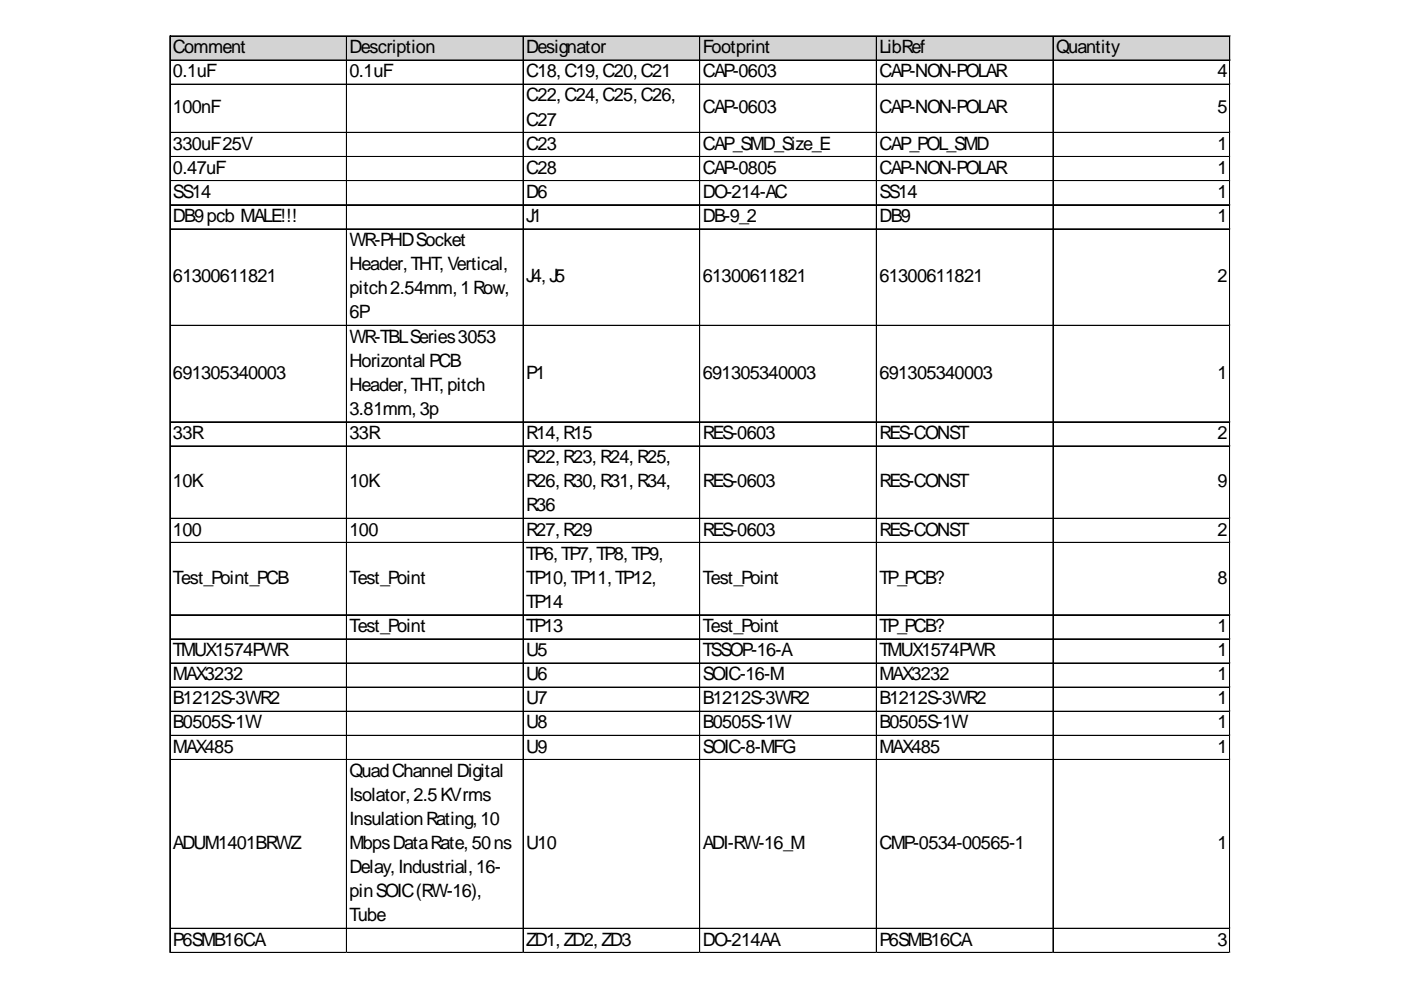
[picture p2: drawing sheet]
<svg xmlns="http://www.w3.org/2000/svg" width="297mm" height="210mm" viewBox="0 0 297 210" stroke-linecap="round" stroke-linejoin="round" font-family="sans-serif">
<defs><g id="words">
<g font-size="3.9">
<text x="36.7" y="11.3">Comment</text>
<text x="74.1" y="11.3">Description</text>
<text x="111.6" y="11.3">Designator</text>
<text x="149" y="11.3">Footprint</text>
<text x="186.5" y="11.3">LibRef</text>
<text x="223.9" y="11.3">Quantity</text>
<text x="36.7" y="16.4">0.1uF</text>
<text x="74.1" y="16.4">0.1uF</text>
<text x="111.6" y="16.4">C18,C19,C20,C21</text>
<text x="149" y="16.4">CAP-0603</text>
<text x="186.5" y="16.4">CAP-NON-POLAR</text>
<text x="258.1" y="16.4">4</text>
<text x="111.6" y="21.5">C22,C24,C25,C26,</text>
<text x="36.7" y="24.1">100nF</text>
<text x="111.6" y="26.6">C27</text>
<text x="149" y="24.1">CAP-0603</text>
<text x="186.5" y="24.1">CAP-NON-POLAR</text>
<text x="258.1" y="24.1">5</text>
<text x="36.7" y="31.7">330uF25V</text>
<text x="111.6" y="31.7">C23</text>
<text x="149" y="31.7">CAP_SMD_Size_E</text>
<text x="186.5" y="31.7">CAP_POL_SMD</text>
<text x="258.1" y="31.7">1</text>
<text x="36.7" y="36.8">0.47uF</text>
<text x="36.7" y="42">SS14</text>
<text x="111.6" y="36.8">C28</text>
<text x="111.6" y="42">D6</text>
<text x="149" y="36.8">CAP-0805</text>
<text x="149" y="42">DO-214-AC</text>
<text x="186.5" y="36.8">CAP-NON-POLAR</text>
<text x="186.5" y="42">SS14</text>
<text x="258.1" y="36.8">1</text>
<text x="258.1" y="42">1</text>
<text x="36.7" y="47.1">DB9pcb MALE!!!</text>
<text x="111.6" y="47.1">J1</text>
<text x="149" y="47.1">DB-9_2</text>
<text x="186.5" y="47.1">DB9</text>
<text x="258.1" y="47.1">1</text>
<text x="74.1" y="52.2">WR-PHDSocket</text>
<text x="36.7" y="59.8">61300611821</text>
<text x="74.1" y="57.3">Header,THT,Vertical,</text>
<text x="111.6" y="59.8">J4,J5</text>
<text x="149" y="59.8">61300611821</text>
<text x="186.5" y="59.8">61300611821</text>
<text x="258.1" y="59.8">2</text>
<text x="74.1" y="62.4">pitch2.54mm,1Row,</text>
<text x="74.1" y="67.5">6P</text>
<text x="74.1" y="72.6">WR-TBLSeries3053</text>
<text x="74.1" y="77.7">Horizontal PCB</text>
<text x="36.7" y="80.3">691305340003</text>
<text x="74.1" y="82.9">Header,THT,pitch</text>
<text x="111.6" y="80.3">P1</text>
<text x="149" y="80.3">691305340003</text>
<text x="186.5" y="80.3">691305340003</text>
<text x="258.1" y="80.3">1</text>
<text x="74.1" y="88">3.81mm,3p</text>
<text x="36.7" y="93.1">33R</text>
<text x="74.1" y="93.1">33R</text>
<text x="111.6" y="93.1">R14,R15</text>
<text x="149" y="93.1">RES-0603</text>
<text x="186.5" y="93.1">RES-CONST</text>
<text x="258.1" y="93.1">2</text>
<text x="111.6" y="98.2">R22,R23,R24,R25,</text>
<text x="36.7" y="103.3">10K</text>
<text x="74.1" y="103.3">10K</text>
<text x="111.6" y="103.3">R26,R30,R31,R34,</text>
<text x="149" y="103.3">RES-0603</text>
<text x="186.5" y="103.3">RES-CONST</text>
<text x="258.1" y="103.3">9</text>
<text x="36.7" y="113.5">100</text>
<text x="74.1" y="113.5">100</text>
<text x="111.6" y="108.4">R36</text>
<text x="111.6" y="113.5">R27,R29</text>
<text x="149" y="113.5">RES-0603</text>
<text x="186.5" y="113.5">RES-CONST</text>
<text x="258.1" y="113.5">2</text>
<text x="111.6" y="118.7">TP6,TP7,TP8,TP9,</text>
<text x="36.7" y="123.8">Test_Point_PCB</text>
<text x="74.1" y="123.8">Test_Point</text>
<text x="111.6" y="123.8">TP10,TP11,TP12,</text>
<text x="149" y="123.8">Test_Point</text>
<text x="186.5" y="123.8">TP_PCB?</text>
<text x="258.1" y="123.8">8</text>
<text x="111.6" y="128.9">TP14</text>
<text x="74.1" y="134">Test_Point</text>
<text x="111.6" y="134">TP13</text>
<text x="149" y="134">Test_Point</text>
<text x="186.5" y="134">TP_PCB?</text>
<text x="258.1" y="134">1</text>
<text x="36.7" y="139.1">TMUX1574PWR</text>
<text x="111.6" y="139.1">U5</text>
<text x="149" y="139.1">TSSOP-16-A</text>
<text x="186.5" y="139.1">TMUX1574PWR</text>
<text x="258.1" y="139.1">1</text>
<text x="36.7" y="144.2">MAX3232</text>
<text x="36.7" y="149.3">B1212S-3WR2</text>
<text x="111.6" y="144.2">U6</text>
<text x="111.6" y="149.3">U7</text>
<text x="149" y="144.2">SOIC-16-M</text>
<text x="149" y="149.3">B1212S-3WR2</text>
<text x="186.5" y="144.2">MAX3232</text>
<text x="186.5" y="149.3">B1212S-3WR2</text>
<text x="258.1" y="144.2">1</text>
<text x="258.1" y="149.3">1</text>
<text x="36.7" y="154.5">B0505S-1W</text>
<text x="111.6" y="154.5">U8</text>
<text x="149" y="154.5">B0505S-1W</text>
<text x="186.5" y="154.5">B0505S-1W</text>
<text x="258.1" y="154.5">1</text>
<text x="36.7" y="159.6">MAX485</text>
<text x="111.6" y="159.6">U9</text>
<text x="149" y="159.6">SOIC-8-MFG</text>
<text x="186.5" y="159.6">MAX485</text>
<text x="258.1" y="159.6">1</text>
<text x="74.1" y="164.7">QuadChannel Digital</text>
<text x="74.1" y="169.8">Isolator,2.5KVrms</text>
<text x="74.1" y="174.9">InsulationRating,10</text>
<text x="36.7" y="180">ADUM1401BRWZ</text>
<text x="74.1" y="180">MbpsDataRate,50ns</text>
<text x="74.1" y="185.1">Delay,Industrial,16-</text>
<text x="111.6" y="180">U10</text>
<text x="149" y="180">ADI-RW-16_M</text>
<text x="186.5" y="180">CMP-0534-00565-1</text>
<text x="258.1" y="180">1</text>
<text x="74.1" y="190.2">pinSOIC(RW-16),</text>
<text x="74.1" y="195.4">Tube</text>
<text x="36.7" y="200.5">P6SMB16CA</text>
<text x="111.6" y="200.5">ZD1,ZD2,ZD3</text>
<text x="149" y="200.5">DO-214AA</text>
<text x="186.5" y="200.5">P6SMB16CA</text>
<text x="258.1" y="200.5">3</text>
</g>
</g></defs>
<path d="M36.1 7.7h224.8v5.2h-224.8z" fill="#d3d3d3"/>
<g fill="none" stroke="#000" stroke-width=".21">
<path d="M36 7.6v194.5M36.1 7.6v194.5M36.1 7.6h224.7M36.1 7.7h224.7M36.1 12.7h224.7M36.1 12.8h224.7M36.1 17.8h224.7M36.1 17.9h224.7M73.4 7.7v194.4M73.5 7.7v194.4M110.9 7.7v194.4M111 7.7v194.4"/>
<path d="M148.3 7.7v194.4M148.4 7.7v194.4M185.8 7.7v194.4M185.9 7.7v194.4M223.2 7.7v194.4M223.3 7.7v194.4M260.7 7.7v194.4M260.8 7.7v194.4M36.1 28.1h224.7M36.1 33.2h224.7M36.1 38.3h224.7M36.1 38.4h224.7"/>
<path d="M36.1 43.4h224.7M36.1 43.5h224.7M36.1 48.5h224.7M36.1 48.6h224.7M36.1 69h224.7M36.1 89.4h224.7M36.1 89.5h224.7M36.1 94.5h224.7M36.1 94.6h224.7M36.1 109.9h224.7M36.1 115h224.7M36.1 115.1h224.7"/>
<path d="M36.1 130.3h224.7M36.1 130.4h224.7M36.1 135.4h224.7M36.1 135.5h224.7M36.1 140.6h224.7M36.1 145.7h224.7M36.1 150.8h224.7M36.1 150.9h224.7M36.1 155.9h224.7M36.1 156h224.7M36.1 161h224.7M36.1 161.1h224.7"/>
<path d="M36.1 196.8h224.7M36.1 196.9h224.7M36.1 201.9h224.7M36.1 202h224.7"/>
</g>
<path d="M36 202.1h.1" fill="none" stroke="#e0e0e0" stroke-width=".21"/>
<path d="M36 202.1h.1z" fill="#e0e0e0"/>
<path d="M73.4 202.1h.1" fill="none" stroke="#e0e0e0" stroke-width=".21"/>
<path d="M73.4 202.1h.2z" fill="#e0e0e0"/>
<path d="M110.9 202.1h.1" fill="none" stroke="#e0e0e0" stroke-width=".21"/>
<path d="M110.9 202.1h.1z" fill="#e0e0e0"/>
<path d="M148.3 202.1h.1" fill="none" stroke="#e0e0e0" stroke-width=".21"/>
<path d="M148.3 202.1h.2z" fill="#e0e0e0"/>
<path d="M185.8 202.1h.1" fill="none" stroke="#e0e0e0" stroke-width=".21"/>
<path d="M185.8 202.1h.1z" fill="#e0e0e0"/>
<path d="M223.2 202.1h.1" fill="none" stroke="#e0e0e0" stroke-width=".21"/>
<path d="M223.2 202.1h.2z" fill="#e0e0e0"/>
<path d="M260.7 202.1h.1" fill="none" stroke="#e0e0e0" stroke-width=".21"/>
<path d="M260.7 202.1h.1z" fill="#e0e0e0"/>
<path d="M260.8 17.8h.1" fill="none" stroke="#e0e0e0" stroke-width=".21"/>
<path d="M260.8 17.8l.1 .2z" fill="#e0e0e0"/>
<path d="M260.8 28.1h.1" fill="none" stroke="#e0e0e0" stroke-width=".21"/>
<path d="M260.8 28.1l.1 .1z" fill="#e0e0e0"/>
<path d="M260.8 33.2h.1" fill="none" stroke="#e0e0e0" stroke-width=".21"/>
<path d="M260.8 33.2l.1 .1z" fill="#e0e0e0"/>
<path d="M260.8 38.3h.1" fill="none" stroke="#e0e0e0" stroke-width=".21"/>
<path d="M260.8 38.3l.1 .1z" fill="#e0e0e0"/>
<path d="M260.8 43.4h.1" fill="none" stroke="#e0e0e0" stroke-width=".21"/>
<path d="M260.8 43.4l.1 .1z" fill="#e0e0e0"/>
<path d="M260.8 48.5h.1" fill="none" stroke="#e0e0e0" stroke-width=".21"/>
<path d="M260.8 48.5l.1 .1z" fill="#e0e0e0"/>
<path d="M260.8 69h.1" fill="none" stroke="#e0e0e0" stroke-width=".21"/>
<path d="M260.8 69l.1 .1z" fill="#e0e0e0"/>
<path d="M260.8 89.4h.1" fill="none" stroke="#e0e0e0" stroke-width=".21"/>
<path d="M260.8 89.4l.1 .2z" fill="#e0e0e0"/>
<path d="M260.8 94.5h.1" fill="none" stroke="#e0e0e0" stroke-width=".21"/>
<path d="M260.8 94.5l.1 .2z" fill="#e0e0e0"/>
<path d="M260.8 109.9h.1" fill="none" stroke="#e0e0e0" stroke-width=".21"/>
<path d="M260.8 109.9l.1 .1z" fill="#e0e0e0"/>
<path d="M260.8 115h.1" fill="none" stroke="#e0e0e0" stroke-width=".21"/>
<path d="M260.8 115l.1 .1z" fill="#e0e0e0"/>
<path d="M260.8 130.3h.1" fill="none" stroke="#e0e0e0" stroke-width=".21"/>
<path d="M260.8 130.3l.1 .2z" fill="#e0e0e0"/>
<path d="M260.8 135.4h.1" fill="none" stroke="#e0e0e0" stroke-width=".21"/>
<path d="M260.8 135.4l.1 .2z" fill="#e0e0e0"/>
<path d="M260.8 140.6h.1" fill="none" stroke="#e0e0e0" stroke-width=".21"/>
<path d="M260.8 140.6l.1 .1z" fill="#e0e0e0"/>
<path d="M260.8 145.7h.1" fill="none" stroke="#e0e0e0" stroke-width=".21"/>
<path d="M260.8 145.7l.1 .1z" fill="#e0e0e0"/>
<path d="M260.8 150.8h.1" fill="none" stroke="#e0e0e0" stroke-width=".21"/>
<path d="M260.8 150.8l.1 .1z" fill="#e0e0e0"/>
<path d="M260.8 155.9h.1" fill="none" stroke="#e0e0e0" stroke-width=".21"/>
<path d="M260.8 155.9l.1 .1z" fill="#e0e0e0"/>
<path d="M260.8 161h.1" fill="none" stroke="#e0e0e0" stroke-width=".21"/>
<path d="M260.8 161l.1 .1z" fill="#e0e0e0"/>
<path d="M260.8 196.8h.1" fill="none" stroke="#e0e0e0" stroke-width=".21"/>
<path d="M260.8 196.8l.1 .1z" fill="#e0e0e0"/>
<path d="M260.8 201.9h.1" fill="none" stroke="#e0e0e0" stroke-width=".21"/>
<path d="M260.8 201.9l.1 .2z" fill="#e0e0e0"/>
<use href="#words"/>
</svg>
